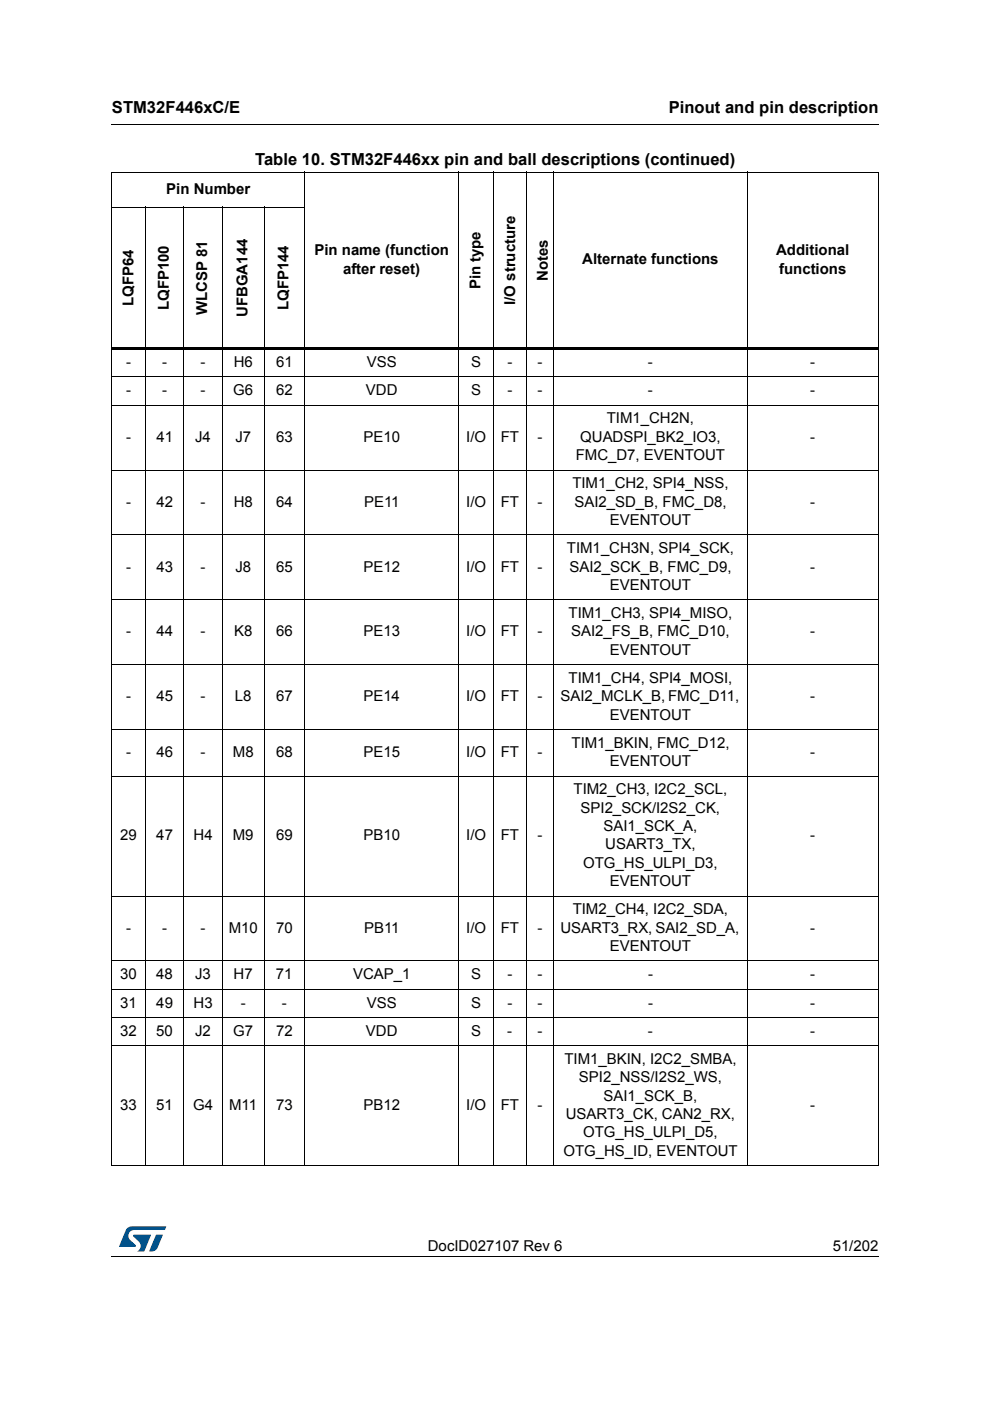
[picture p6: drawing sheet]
<svg xmlns="http://www.w3.org/2000/svg" width="210mm" height="297mm" viewBox="0 0 210 297" stroke-linecap="round" stroke-linejoin="round" font-family="sans-serif">
<defs><g id="words">
<g font-size="3.5">
<text x="23.7" y="23.9">STM32F446xC/E</text>
<text x="141.8" y="23.9">Pinout and pin description</text>
<text x="54.1" y="35">Table 10. STM32F446xx pin and ball descriptions (continued)</text>
</g>
<g font-size="3.2">
<text x="35.3" y="41.1">Pin Number</text>
<text x="66.7" y="54.1">Pin name (function</text>
<text x="72.8" y="58">after reset)</text>
<text x="116.1" y="59.6" transform="rotate(-90 116.1 59.6)">Notes</text>
<text x="123.5" y="56.1">Alternate functions</text>
<text x="164.6" y="54.1">Additional</text>
<text x="165.2" y="58">functions</text>
<text x="28.3" y="64.9" transform="rotate(-90 28.3 64.9)">LQFP64</text>
<text x="35.8" y="65.8" transform="rotate(-90 35.8 65.8)">LQFP100</text>
<text x="61.2" y="65.8" transform="rotate(-90 61.2 65.8)">LQFP144</text>
<text x="101.9" y="61.4" transform="rotate(-90 101.9 61.4)">Pin type</text>
<text x="109.2" y="64.6" transform="rotate(-90 109.2 64.6)">I/O structure</text>
<text x="43.9" y="66.8" transform="rotate(-90 43.9 66.8)">WLCSP 81</text>
<text x="52.5" y="67.2" transform="rotate(-90 52.5 67.2)">UFBGA144</text>
<text x="26.7" y="77.8">-</text>
<text x="34.4" y="77.8">-</text>
<text x="42.5" y="77.8">-</text>
<text x="49.6" y="77.8">H6</text>
<text x="58.5" y="77.8">61</text>
<text x="77.8" y="77.8">VSS</text>
<text x="99.9" y="77.8">S</text>
<text x="107.6" y="77.8">-</text>
<text x="114" y="77.8">-</text>
<text x="137.4" y="77.8">-</text>
<text x="171.8" y="77.8">-</text>
<text x="26.7" y="83.8">-</text>
<text x="34.4" y="83.8">-</text>
<text x="42.5" y="83.8">-</text>
<text x="49.5" y="83.8">G6</text>
<text x="58.5" y="83.8">62</text>
<text x="77.6" y="83.8">VDD</text>
<text x="99.9" y="83.8">S</text>
<text x="107.6" y="83.8">-</text>
<text x="114" y="83.8">-</text>
<text x="137.4" y="83.8">-</text>
<text x="171.8" y="83.8">-</text>
<text x="128.7" y="89.8">TIM1_CH2N,</text>
<text x="26.7" y="93.7">-</text>
<text x="33.1" y="93.7">41</text>
<text x="41.4" y="93.7">J4</text>
<text x="49.9" y="93.7">J7</text>
<text x="58.5" y="93.7">63</text>
<text x="77.1" y="93.7">PE10</text>
<text x="98.8" y="93.7">I/O</text>
<text x="106.2" y="93.7">FT</text>
<text x="114" y="93.7">-</text>
<text x="123" y="93.7">QUADSPI_BK2_IO3,</text>
<text x="171.8" y="93.7">-</text>
<text x="122.1" y="97.5">FMC_D7, EVENTOUT</text>
<text x="26.7" y="107.4">-</text>
<text x="33.1" y="107.4">42</text>
<text x="42.5" y="107.4">-</text>
<text x="49.6" y="107.4">H8</text>
<text x="58.5" y="107.4">64</text>
<text x="77.2" y="107.4">PE11</text>
<text x="98.8" y="107.4">I/O</text>
<text x="106.2" y="107.4">FT</text>
<text x="114" y="107.4">-</text>
<text x="121.3" y="103.5">TIM1_CH2, SPI4_NSS,</text>
<text x="121.8" y="107.4">SAI2_SD_B, FMC_D8,</text>
<text x="171.8" y="107.4">-</text>
<text x="129.3" y="111.3">EVENTOUT</text>
<text x="120.2" y="117.3">TIM1_CH3N, SPI4_SCK,</text>
<text x="26.7" y="121.2">-</text>
<text x="33.1" y="121.2">43</text>
<text x="42.5" y="121.2">-</text>
<text x="49.9" y="121.2">J8</text>
<text x="58.5" y="121.2">65</text>
<text x="77.1" y="121.2">PE12</text>
<text x="98.8" y="121.2">I/O</text>
<text x="106.2" y="121.2">FT</text>
<text x="114" y="121.2">-</text>
<text x="120.7" y="121.2">SAI2_SCK_B, FMC_D9,</text>
<text x="129.3" y="125.1">EVENTOUT</text>
<text x="171.8" y="121.2">-</text>
<text x="120.5" y="131.1">TIM1_CH3, SPI4_MISO,</text>
<text x="26.7" y="134.9">-</text>
<text x="33.1" y="134.9">44</text>
<text x="42.5" y="134.9">-</text>
<text x="49.6" y="134.9">K8</text>
<text x="58.5" y="134.9">66</text>
<text x="77.1" y="134.9">PE13</text>
<text x="98.8" y="134.9">I/O</text>
<text x="106.2" y="134.9">FT</text>
<text x="114" y="134.9">-</text>
<text x="121.1" y="134.9">SAI2_FS_B, FMC_D10,</text>
<text x="171.8" y="134.9">-</text>
<text x="129.3" y="138.8">EVENTOUT</text>
<text x="26.7" y="148.7">-</text>
<text x="33.1" y="148.7">45</text>
<text x="42.5" y="148.7">-</text>
<text x="49.8" y="148.7">L8</text>
<text x="58.5" y="148.7">67</text>
<text x="77.1" y="148.7">PE14</text>
<text x="98.8" y="148.7">I/O</text>
<text x="106.2" y="148.7">FT</text>
<text x="114" y="148.7">-</text>
<text x="118.8" y="148.7">SAI2_MCLK_B, FMC_D11,</text>
<text x="120.5" y="144.8">TIM1_CH4, SPI4_MOSI,</text>
<text x="171.8" y="148.7">-</text>
<text x="129.3" y="152.6">EVENTOUT</text>
<text x="26.7" y="160.5">-</text>
<text x="33.1" y="160.5">46</text>
<text x="42.5" y="160.5">-</text>
<text x="49.4" y="160.5">M8</text>
<text x="58.5" y="160.5">68</text>
<text x="77.1" y="160.5">PE15</text>
<text x="98.8" y="160.5">I/O</text>
<text x="106.2" y="160.5">FT</text>
<text x="114" y="160.5">-</text>
<text x="121.2" y="158.6">TIM1_BKIN, FMC_D12,</text>
<text x="171.8" y="160.5">-</text>
<text x="129.3" y="162.5">EVENTOUT</text>
<text x="121.6" y="168.4">TIM2_CH3, I2C2_SCL,</text>
<text x="123.1" y="172.3">SPI2_SCK/I2S2_CK,</text>
<text x="25.5" y="178.2">29</text>
<text x="33.1" y="178.2">47</text>
<text x="41" y="178.2">H4</text>
<text x="49.4" y="178.2">M9</text>
<text x="58.5" y="178.2">69</text>
<text x="77.1" y="178.2">PB10</text>
<text x="98.8" y="178.2">I/O</text>
<text x="106.2" y="178.2">FT</text>
<text x="114" y="178.2">-</text>
<text x="128" y="176.2">SAI1_SCK_A,</text>
<text x="171.8" y="178.2">-</text>
<text x="123.6" y="184">OTG_HS_ULPI_D3,</text>
<text x="128.3" y="180.1">USART3_TX,</text>
<text x="129.3" y="187.9">EVENTOUT</text>
<text x="26.7" y="197.7">-</text>
<text x="34.4" y="197.7">-</text>
<text x="42.5" y="197.7">-</text>
<text x="48.5" y="197.7">M10</text>
<text x="58.5" y="197.7">70</text>
<text x="77.2" y="197.7">PB11</text>
<text x="98.8" y="197.7">I/O</text>
<text x="106.2" y="197.7">FT</text>
<text x="114" y="197.7">-</text>
<text x="118.8" y="197.7">USART3_RX, SAI2_SD_A,</text>
<text x="121.4" y="193.8">TIM2_CH4, I2C2_SDA,</text>
<text x="171.8" y="197.7">-</text>
<text x="129.3" y="201.6">EVENTOUT</text>
<text x="25.5" y="207.6">30</text>
<text x="33.1" y="207.6">48</text>
<text x="41.4" y="207.6">J3</text>
<text x="49.5" y="207.6">H7</text>
<text x="58.5" y="207.6">71</text>
<text x="74.8" y="207.6">VCAP_1</text>
<text x="99.9" y="207.6">S</text>
<text x="107.6" y="207.6">-</text>
<text x="114" y="207.6">-</text>
<text x="137.4" y="207.6">-</text>
<text x="171.8" y="207.6">-</text>
<text x="25.5" y="213.6">31</text>
<text x="33.1" y="213.6">49</text>
<text x="41" y="213.6">H3</text>
<text x="51" y="213.6">-</text>
<text x="59.8" y="213.6">-</text>
<text x="77.7" y="213.6">VSS</text>
<text x="99.9" y="213.6">S</text>
<text x="107.6" y="213.6">-</text>
<text x="114" y="213.6">-</text>
<text x="137.4" y="213.6">-</text>
<text x="171.8" y="213.6">-</text>
<text x="25.5" y="219.6">32</text>
<text x="33.1" y="219.6">50</text>
<text x="41.4" y="219.6">J2</text>
<text x="49.5" y="219.6">G7</text>
<text x="58.5" y="219.6">72</text>
<text x="77.6" y="219.6">VDD</text>
<text x="99.9" y="219.6">S</text>
<text x="107.6" y="219.6">-</text>
<text x="114" y="219.6">-</text>
<text x="137.4" y="219.6">-</text>
<text x="171.8" y="219.6">-</text>
<text x="119.7" y="225.6">TIM1_BKIN, I2C2_SMBA,</text>
<text x="122.7" y="229.5">SPI2_NSS/I2S2_WS,</text>
<text x="128" y="233.4">SAI1_SCK_B,</text>
<text x="25.5" y="235.3">33</text>
<text x="33.1" y="235.3">51</text>
<text x="40.9" y="235.3">G4</text>
<text x="48.6" y="235.3">M11</text>
<text x="58.5" y="235.3">73</text>
<text x="77.1" y="235.3">PB12</text>
<text x="98.8" y="235.3">I/O</text>
<text x="106.2" y="235.3">FT</text>
<text x="114" y="235.3">-</text>
<text x="120" y="237.2">USART3_CK, CAN2_RX,</text>
<text x="171.8" y="235.3">-</text>
<text x="119.4" y="245">OTG_HS_ID, EVENTOUT</text>
<text x="123.6" y="241.1">OTG_HS_ULPI_D5,</text>
<text x="90.7" y="265.1">DocID027107 Rev 6</text>
<text x="176.6" y="265.1">51/202</text>
</g>
</g></defs>
<path d="M23.6 26.2l.1 .2zM23.6 266.3l.1 .1z" fill="#000"/>
<path d="M23.7 26.3h162.6M23.7 266.3h162.6" fill="none" stroke="#000" stroke-width=".21"/>
<path d="M25.2 260h10v5.3h-10z" fill="#fff"/>
<g fill="#005189">
<path d="M26.9 260.5l1-.5 7.3 .1-.3 .7h-6.4a1.31 1.31 0 0 0-1.3 1.1 1.31 1.31 0 0 0 .8 1.4l.7 .7 .1 .3-3.5 .1z"/>
<path d="M33.1 261.8h1.4l-.6 1.6a2.16 2.16 0 0 1-1.3 1.9l-1-.1z"/>
<path d="M28.3 261.8l3.7 .1-1.4 3.3-1.5 .1a1.43 1.43 0 0 0 .6-1.7l-1.4-1.4z"/>
</g>
<g fill="none" stroke="#000" stroke-width=".21">
<path d="M23.6 36.5h162.7M23.7 36.6v210.4M64.6 36.4v210.8M97.3 36.4v210.8M104.6 36.4v210.8M111.5 36.4v210.8M117.4 36.4v210.8M158.4 36.4v210.8M186.2 36.6v210.4M23.6 43.9h41.1M30.8 43.8v203.4M39 43.8v203.4"/>
<path d="M47.1 43.8v203.4M56 43.8v203.4M23.6 79.9h162.7M23.6 85.9h162.7M23.6 99.7h162.7M23.6 113.4h162.7M23.6 127.2h162.7M23.6 140.9h162.7M23.6 154.7h162.7M23.6 164.6h162.7M23.6 190h162.7M23.6 203.7h162.7"/>
<path d="M23.6 209.7h162.7M23.6 215.7h162.7M23.6 221.7h162.7M23.6 247.1h162.7"/>
</g>
<path d="M23.6 73.6h162.7v.6h-162.7z" fill="#000"/>
<use href="#words"/>
</svg>
